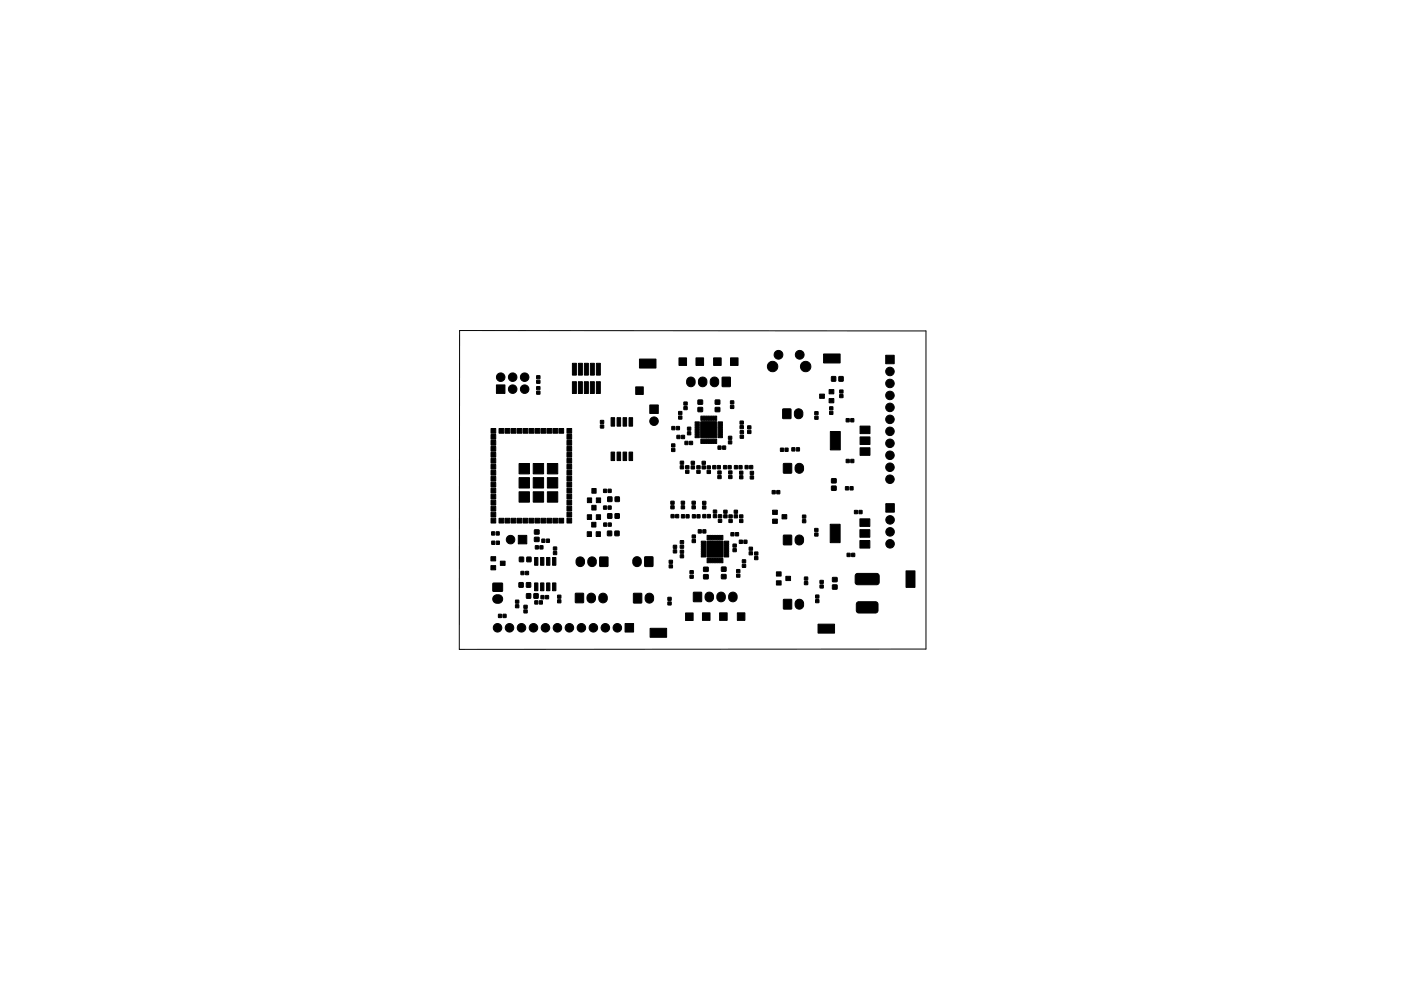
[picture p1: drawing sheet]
<svg xmlns="http://www.w3.org/2000/svg" width="297mm" height="210mm" viewBox="0 0 297 210" stroke-linecap="round" stroke-linejoin="round" font-family="sans-serif">
<path d="M97.4 70.1l98.9 .1v67.5l-98.9 .1z" fill="none" stroke="#000" stroke-width=".21"/>
<g fill="#000" stroke="#000" stroke-width=".21">
<path d="M113.8 79.7h.7v.6h-.7zM121.4 77.1h.8v2.5h-.8zM122.6 77.1h.9v2.5h-.9zM123.9 77.1h.8v2.5h-.8zM125.2 77.1h.8v2.5h-.8zM126.4 77.1h.9v2.5h-.9zM135.6 76.2h3.5v1.9h-3.5zM144 75.9h1.6v1.6h-1.6zM147.6 75.9h1.6v1.6h-1.6zM151.3 75.9h1.6v1.6h-1.6zM154.9 75.9h1.6v1.6h-1.6zM176.3 79.9h.9v1h-.9z"/>
<path d="M174.6 75.1h3.5v1.9h-3.5zM177.9 79.9h.8v1h-.8zM187.8 75.4h1.8v1.8h-1.8zM104.1 98.5h1v1h-1zM104.1 97.3h1v1h-1zM104.1 96h1v1h-1zM104.1 94.7h1v1h-1zM104.1 93.5h1v1h-1zM104.1 92.2h1v1h-1zM104.1 90.9h1v1h-1zM105.8 90.9h1v1h-1zM105.3 81.7h1.8v1.8h-1.8z"/>
<path d="M107.1 90.9h1v1h-1zM108.3 90.9h1v1h-1zM109.6 90.9h1v1h-1zM110.9 90.9h1v1h-1zM112.2 90.9h1v1h-1zM113.8 83h.7v.6h-.7zM113.8 82h.7v.7h-.7zM113.8 80.7h.7v.6h-.7zM113.4 90.9h1v1h-1zM114.7 90.9h1v1h-1zM116 90.9h1v1h-1zM117.2 90.9h1v1h-1z"/>
<path d="M118.5 90.9h1v1h-1zM120.2 98.5h1v1h-1zM120.2 97.3h1v1h-1zM120.2 96h1v1h-1zM120.2 94.7h1v1h-1zM120.2 93.5h1v1h-1zM120.2 92.2h1v1h-1zM120.2 90.9h1v1h-1zM121.4 81h.8v2.5h-.8zM122.6 81h.9v2.5h-.9zM123.9 81h.8v2.5h-.8zM125.2 81h.8v2.5h-.8z"/>
<path d="M126.4 81h.9v2.5h-.9zM127.3 90.2h.7v.6h-.7zM127.3 89.2h.7v.6h-.7zM129.6 95.9h.7v1.8h-.7zM129.6 88.6h.7v1.8h-.7zM130.8 95.9h.8v1.8h-.8zM130.8 88.6h.8v1.8h-.8zM132.1 95.9h.8v1.8h-.8zM132.1 88.6h.8v1.8h-.8zM133.4 95.9h.7v1.8h-.7zM133.4 88.6h.7v1.8h-.7zM134.8 82.1h1.6v1.6h-1.6z"/>
<path d="M137.8 85.9h1.8v1.8h-1.8zM142.5 90.5h.6v.7h-.6zM142.4 95.2h.7v.6h-.7zM142.4 94.2h.7v.6h-.7zM143.4 90.5h.6v.7h-.6zM143.5 92.4h.7v.6h-.7zM143.9 88.3h.7v.6h-.7zM143.9 87.3h.7v.6h-.7zM144.2 98.8h.7v.7h-.7zM144.2 97.9h.7v.6h-.7zM144.5 92.4h.6v.6h-.6zM145 86.3h.7v.6h-.7z"/>
<path d="M145 85.3h.7v.6h-.7zM145.2 93.6h.7v.7h-.7zM145.4 99.8h.7v.6h-.7zM145.4 98.8h.7v.6h-.7zM145.8 91.6h.6v.6h-.6zM145.8 90.6h.6v.7h-.6zM146.2 93.6h.6v.7h-.6zM146.6 98.9h.6v.6h-.6zM146.6 97.9h.6v.6h-.6zM147.4 89.5h.9v3.4l-.9-.1zM147.7 99.8h.7v.6h-.7zM147.7 98.8h.7v.6h-.7z"/>
<path d="M148 86.5h.9v.8h-.9zM148 84.9h.9v.9h-.9zM148.6 93.2h3.3v.9h-3.3zM148.6 88.3h3.3v.9h-3.3zM148.9 98.9h.6v.6h-.6zM148.9 97.9h.6v.6h-.6zM149.9 99.8h.7v.6h-.7zM149.9 98.8h.7v.7h-.7zM151.1 98.8h.7v.7h-.7zM148.6 89.5h3.4v3.4h-3.4zM151.7 86.5h.9v.8h-.9zM151.7 84.9h.9v.9h-.9z"/>
<path d="M152.1 98.8h.6v.7h-.6zM152.2 94.6h.7v.7h-.7zM152.2 99.9h.7v.7h-.7zM152.3 89.5h.9v3.4l-.9-.1zM153.2 94.6h.6v.7h-.6zM153.4 98.8h.6v.7h-.6zM153.1 80.1h1.7v1.9h-1.7zM154.4 98.8h.6v.7h-.6zM154.5 93.5h.6v.7h-.6zM154.5 92.6h.6v.6h-.6zM154.5 99.9h.7v.7h-.7zM154.9 86h.7v.6h-.7z"/>
<path d="M154.9 85.1h.7v.6h-.7zM155.7 98.8h.6v.7h-.6zM156.7 98.8h.6v.7h-.6zM156.8 100h.7v.6h-.7zM156.9 90.3h.7v.6h-.7zM156.9 89.3h.7v.7h-.7zM156.9 92.3h.7v.7h-.7zM156.9 91.4h.7v.6h-.7zM158 98.8h.6v.6h-.6zM158.5 91.3h.7v.7h-.7zM158.5 90.4h.7v.6h-.7zM159 98.8h.6v.6h-.6z"/>
<path d="M159.1 100h.7v.6h-.7zM165.5 95.1h.6v.7h-.6zM166.5 95.1h.6v.7h-.6zM166 86.8h1.7v2h-1.7zM166.1 98.4h1.7v2h-1.7zM167.9 95h.6v.7h-.6zM168.9 95h.6v.7h-.6zM168.7 87a.91 .91 0 0 1 .9-.2 .91 .91 0 0 1 .6 .8v.4a.9 .9 0 0 1-.9 .8 .9 .9 0 0 1-.9-.8v-.5zM168.8 98.6a.91 .91 0 0 1 1-.2 .91 .91 0 0 1 .6 .8v.4a.9 .9 0 0 1-.9 .8 .9 .9 0 0 1-.9-.8v-.6zM172.8 88.3h.6v.6h-.6zM172.8 87.3h.6v.7h-.6zM173.8 83.6h1v.9h-1z"/>
<path d="M175.9 87.3h.7v.6h-.7zM175.9 86.3h.7v.6h-.7zM175.8 84.6h1v.9h-1zM175.8 82.7h1v.9h-1zM176 91.6h2.1v3.9h-2.1zM178 83.7h.7v.7h-.7zM178 82.8h.7v.6h-.7zM179.4 88.8h.6v.7h-.6zM179.4 97.5h.6v.6h-.6zM180.4 88.8h.6v.7h-.6zM180.4 97.5h.6v.6h-.6zM182.3 95h2.1v1.6h-2.1z"/>
<path d="M182.3 92.7h2.1v1.6h-2.1zM182.3 90.4h2.1v1.6h-2.1zM104.2 112.8h.7v.7h-.7zM104.3 114.8h.6v.7h-.6zM104.1 118.1h1v.9h-1zM104.1 110h1v1h-1zM104.1 108.7h1v1h-1zM104.1 107.4h1v1h-1zM104.1 106.2h1v1h-1zM104.1 104.9h1v1h-1zM104.1 103.6h1v1h-1zM104.1 102.3h1v1h-1z"/>
<path d="M104.1 101.1h1v1h-1zM104.1 99.8h1v1h-1zM105.2 112.8h.6v.7h-.6zM105.2 114.8h.7v.7h-.7zM105.8 110h1v1h-1zM106.1 119.1h1v.9h-1zM107.1 110h1v1h-1zM108.3 110h1v1h-1zM109.6 110h1v1h-1zM110.1 118.2h.9v1h-.9zM109.9 113.6h1.8v1.8h-1.8zM110.9 110h1v1h-1z"/>
<path d="M110.1 104.3h2.2v2.2h-2.2zM110.1 101.3h2.2v2.2h-2.2zM110.1 98.3h2.2v2.2h-2.2zM111.7 118.2h.9v1h-.9zM112.2 110h1v1h-1zM113.3 118.3h.7v1.6h-.7zM113.5 115.8h.6v.7h-.6zM113.3 114h1v.9h-1zM113.3 112.4h1v.9h-1zM113.4 110h1v1h-1zM114.5 115.8h.6v.7h-.6zM113.1 104.3h2.2v2.2h-2.2z"/>
<path d="M113.1 101.3h2.2v2.2h-2.2zM113.1 98.3h2.2v2.2h-2.2zM114.6 118.3h.7v1.6h-.7zM114.9 114.4h.6v.7h-.6zM114.7 110h1v1h-1zM115.9 114.4h.6v.7h-.6zM115.9 118.3h.7v1.6h-.7zM116 110h1v1h-1zM117.2 118.3h.7v1.6h-.7zM117.3 117h.7v.7h-.7zM117.3 116.1h.7v.6h-.7zM117.2 110h1v1h-1z"/>
<path d="M116.1 104.3h2.2v2.2h-2.2zM116.1 101.3h2.2v2.2h-2.2zM116.1 98.3h2.2v2.2h-2.2zM118.5 110h1v1h-1zM120.2 110h1v1h-1zM120.2 108.7h1v1h-1zM120.2 107.4h1v1h-1zM120.2 106.2h1v1h-1zM120.2 104.9h1v1h-1zM120.2 103.6h1v1h-1zM120.2 102.3h1v1h-1zM120.2 101.1h1v1h-1z"/>
<path d="M120.2 99.8h1v1h-1zM124.5 112.8h.9v1h-.9zM124.5 109.2h.9v1h-.9zM124.5 105.6h.9v1h-.9zM125.4 110.8h1v1h-1zM125.5 107.2h.9v1h-.9zM125.5 103.6h.9v1h-.9zM126.4 112.8h.9v1h-.9zM126.4 109.2h.9v1h-.9zM126.4 105.6h.9v1h-.9zM128 107.4h.6v.6h-.6zM128 103.8h.6v.7h-.6z"/>
<path d="M128 111h.6v.6h-.6zM127.2 118.2h1.7v2h-1.7zM128.9 107.4h.7v.6h-.7zM128.9 103.8h.7v.7h-.7zM129 111h.6v.6h-.6zM128.8 112.7h.9v.9h-.9zM128.8 109h.9v.9h-.9zM128.9 105.4h.8v1h-.8zM130.4 112.7h.8v.9h-.8zM130.4 109h.9v.9h-.9zM130.4 105.4h.9v1h-.9zM134.4 118.4a.9 .9 0 0 1 1-.2 .9 .9 0 0 1 .6 .8v.4a.9 .9 0 0 1-.9 .8 .9 .9 0 0 1-.9-.8v-.6z"/>
<path d="M136.7 118.2h1.7v2h-1.7zM141.9 119.9h.7v.6h-.7zM141.9 118.9h.7v.6h-.7zM142.3 109.2h.6v.6h-.6zM142.2 107.3h.7v.6h-.7zM142.2 106.4h.7v.6h-.7zM142.8 116.7h.6v.6h-.6zM142.8 115.7h.6v.6h-.6zM143.3 109.2h.6v.6h-.6zM144.2 117.7h.7v.6h-.7zM144.2 116.7h.7v.7h-.7zM144.2 115.7h.7v.6h-.7z"/>
<path d="M144.2 114.7h.7v.6h-.7zM144.5 109.2h.6v.7h-.6zM144.4 107.3h.7v.6h-.7zM144.4 106.4h.7v.6h-.7zM145.5 109.2h.6v.7h-.6zM146.7 107.3h.7v.6h-.7zM146.7 106.4h.7v.6h-.7zM146.8 109.2h.6v.7h-.6zM146.8 114.5h.6v.6h-.6zM146.8 113.5h.6v.6h-.6zM147.8 109.2h.6v.7h-.6zM148.1 112.4h.6v.7h-.6z"/>
<path d="M148.7 114.8h.9v3.4h-.9zM149 109.2h.6v.6h-.6zM149 107.3h.6v.7h-.6zM149 106.4h.6v.6h-.6zM149 112.4h.6v.7h-.6zM149.9 118.5h3.3l.1 .9h-3.4zM149.9 113.6h3.3l.1 .9h-3.4zM150 109.2h.6v.6h-.6zM151.3 109.2h.6v.6h-.6zM151.3 108.2h.6v.7h-.6zM152.2 100.9h.7v.6h-.7zM152.3 110.2h.7v.6h-.7z"/>
<path d="M152.3 109.2h.7v.6h-.7zM149.9 114.8h3.4v3.4h-3.4zM153.5 109.2h.6v.7h-.6zM153.5 108.3h.6v.6h-.6zM153.6 114.8h.9v3.4h-.9zM154.5 100.9h.7v.6h-.7zM154.6 110.2h.6v.6h-.6zM154.6 109.2h.6v.7h-.6zM155 113h.6v.7h-.6zM155.4 116.4h.7v.6h-.7zM155.4 115.4h.7v.7h-.7zM155.7 109.2h.7v.7h-.7z"/>
<path d="M155.7 108.3h.7v.6h-.7zM155.9 113h.7v.7h-.7zM156.8 114.6h.6v.7h-.6zM156.8 110.2h.7v.6h-.7zM156.8 109.2h.7v.7h-.7zM156.8 100.9h.7v.7h-.7zM157.4 119.7h.7v.7h-.7zM157.4 118.8h.7v.6h-.7zM157.7 114.6h.7v.7h-.7zM158.8 117.1h.7v.6h-.7zM158.8 116.1h.7v.6h-.7zM159.1 101h.7v.6h-.7z"/>
<path d="M160 118.1h.7v.6h-.7zM160 117.1h.7v.7h-.7zM163.7 104.1h.7v.7h-.7zM163.8 110.1h1v.9h-1zM163.8 108.2h1v.9h-1zM164.7 104.1h.6v.7h-.6zM165.8 109.2h1v.9h-1zM166.1 113.6h1.7v2h-1.7zM168.8 113.8a.91 .91 0 0 1 1-.2 .91 .91 0 0 1 .6 .8v.4a.9 .9 0 0 1-.9 .8 .9 .9 0 0 1-.9-.8v-.6zM170.2 110.3h.6v.6h-.6zM170.2 109.3h.6v.6h-.6zM172.7 113.1h.7v.6h-.7z"/>
<path d="M172.7 112.1h.7v.7h-.7zM176.3 103.1h1v.9h-1zM176.3 101.6h1v.8h-1zM176 111.2h2.1v3.9h-2.1zM179.3 103.3h.6v.6h-.6zM179.6 117.4h.6v.7h-.6zM180.2 103.3h.7v.6h-.7zM180.6 117.4h.6v.7h-.6zM181.2 108.3h.6v.7h-.6zM182.1 108.3h.7v.7h-.7zM182.3 114.7h2.1v1.6h-2.1zM182.3 112.4h2.1v1.6h-2.1z"/>
<path d="M182.3 110.1h2.1v1.6h-2.1zM187.8 106.9h1.8v1.8h-1.8zM104.1 120h1v.9h-1zM104.7 126.5l.5-.3h.5a.9 .9 0 0 1 .9 .9 .9 .9 0 0 1-.9 .9h-.4a.91 .91 0 0 1-.8-.6 .91 .91 0 0 1 .2-.9zM105.7 130.3h.6v.7h-.6zM104.5 123.7h2v1.7h-2zM106.7 130.3h.6v.7h-.6zM109.3 128.3h.7v.6h-.7zM109.3 127.3h.7v.7h-.7zM110 123.6h.9v1h-.9zM110.5 121.2h.6v.7h-.6zM111.1 129.4h.7v.6h-.7z"/>
<path d="M111.1 128.4h.7v.7h-.7zM111.4 121.2h.7v.7h-.7zM111.6 123.6h.9v1h-.9zM111.6 126h.9v.9h-.9zM113.4 127.5h.6v.7h-.6zM113.2 126h.9v.9h-.9zM113.3 123.7h.7v1.6h-.7zM114.4 127.5h.6v.7h-.6zM114.7 126.4h.6v.6h-.6zM114.6 123.7h.7v1.6h-.7zM115.7 126.4h.6v.6h-.6zM115.9 123.7h.7v1.6h-.7z"/>
<path d="M117.2 123.7h.7v1.6h-.7zM118.2 127.3h.7v.6h-.7zM118.2 126.3h.7v.6h-.7zM122 125.9h1.7v2h-1.7zM132.5 132.3h1.8v1.8h-1.8zM134.3 125.9h1.7v2h-1.7zM137 126.1a.91 .91 0 0 1 1-.2 .91 .91 0 0 1 .6 .8v.4a.9 .9 0 0 1-.9 .9 .9 .9 0 0 1-.9-.9v-.5zM137.8 133.3h3.5v1.9h-3.5zM141.6 127.7h.7v.6h-.7zM141.6 126.7h.7v.7h-.7zM146.3 122.1h.7v.6h-.7zM146.3 121.1h.7v.6h-.7z"/>
<path d="M145.4 130h1.6v1.6h-1.6zM147 125.7h1.7v1.9h-1.7zM149.2 121.9h.9v.9h-.9zM149.2 120.4h.9v.8h-.9zM148.9 130h1.6v1.6h-1.6zM149.7 125.9a.91 .91 0 0 1 1-.2 .91 .91 0 0 1 .6 .8v.3a.9 .9 0 0 1-.9 .9 .9 .9 0 0 1-.9-.9v-.4zM152.2 125.9a.91 .91 0 0 1 1-.2 .91 .91 0 0 1 .6 .8v.3a.9 .9 0 0 1-.9 .9 .9 .9 0 0 1-.9-.9v-.4zM153 121.9h.9v.9h-.9zM153 120.3h.9v.9h-.9zM152.6 130h1.6v1.6h-1.6zM154.7 125.9a.91 .91 0 0 1 1-.2 .91 .91 0 0 1 .6 .8v.3a.9 .9 0 0 1-.9 .9 .9 .9 0 0 1-.9-.9v-.4zM156.2 121.8h.7v.7h-.7z"/>
<path d="M156.2 120.9h.7v.6h-.7zM156.3 130h1.6v1.6h-1.6zM164.6 123.2h1v.9h-1zM164.6 121.3h1v.9h-1zM166.6 122.3h1v.9h-1zM166.1 127.2h1.7v2h-1.7zM168.8 127.4a.91 .91 0 0 1 1-.2 .91 .91 0 0 1 .6 .8v.4a.9 .9 0 0 1-.9 .8 .9 .9 0 0 1-.9-.8v-.5zM170.6 123.4h.6v.6h-.6zM170.6 122.4h.6v.7h-.6zM172.9 127.2h.7v.7h-.7zM172.9 126.3h.7v.6h-.7zM173.9 124.1h.6v.6h-.6z"/>
<path d="M173.9 123.1h.6v.7h-.6zM173.4 132.4h3.5v1.9h-3.5zM176.5 124.1h1v.9h-1zM176.5 122.5h1v.9h-1zM181.7 127.8l.4-.1h3.5a.54 .54 0 0 1 .6 .5v1.3a.54 .54 0 0 1-.6 .6h-3.5a.54 .54 0 0 1-.5-.6v-1.3zM181.5 121.8l.3-.1h4.1a.54 .54 0 0 1 .5 .5v1.3a.54 .54 0 0 1-.5 .6h-4.1a.54 .54 0 0 1-.5-.6v-1.3zM192.1 121.1h1.9v3.5h-1.9z"/>
<circle cx="163.8" cy="77.8" r="1.1"/>
<circle cx="165.1" cy="75.3" r=".93"/>
<circle cx="169.6" cy="75.3" r=".93"/>
<circle cx="170.8" cy="77.8" r="1.1"/>
<circle cx="188.7" cy="78.8" r=".9"/>
<circle cx="106.2" cy="80" r=".9"/>
<circle cx="108.7" cy="80" r=".9"/>
<circle cx="108.7" cy="82.6" r=".9"/>
<circle cx="111.2" cy="80" r=".9"/>
<circle cx="111.2" cy="82.6" r=".9"/>
<circle cx="138.7" cy="89.4" r=".9"/>
<circle cx="146.5" cy="81" r=".98"/>
<circle cx="149" cy="81" r=".98"/>
<circle cx="151.5" cy="81" r=".98"/>
<circle cx="188.7" cy="91.5" r=".9"/>
<circle cx="188.7" cy="99.1" r=".9"/>
<circle cx="188.7" cy="81.4" r=".9"/>
<circle cx="188.7" cy="89" r=".9"/>
<circle cx="188.7" cy="83.9" r=".9"/>
<circle cx="188.7" cy="96.6" r=".9"/>
<circle cx="188.7" cy="94.1" r=".9"/>
<circle cx="188.7" cy="86.4" r=".9"/>
<circle cx="108.2" cy="114.5" r=".9"/>
<circle cx="123" cy="119.1" r=".98"/>
<circle cx="125.5" cy="119.1" r=".98"/>
<circle cx="188.7" cy="101.7" r=".9"/>
<circle cx="188.7" cy="112.8" r=".9"/>
<circle cx="188.7" cy="110.3" r=".9"/>
<circle cx="188.7" cy="115.4" r=".9"/>
<circle cx="105.5" cy="133.2" r=".9"/>
<circle cx="108" cy="133.2" r=".9"/>
<circle cx="110.6" cy="133.2" r=".9"/>
<circle cx="113.1" cy="133.2" r=".9"/>
<circle cx="115.6" cy="133.2" r=".9"/>
<circle cx="118.2" cy="133.2" r=".9"/>
<circle cx="120.7" cy="133.2" r=".9"/>
<circle cx="123.3" cy="133.2" r=".9"/>
<circle cx="125.4" cy="126.8" r=".99"/>
<circle cx="125.8" cy="133.2" r=".9"/>
<circle cx="127.9" cy="126.8" r=".99"/>
<circle cx="128.3" cy="133.2" r=".9"/>
<circle cx="130.9" cy="133.2" r=".9"/>
</g>
</svg>
